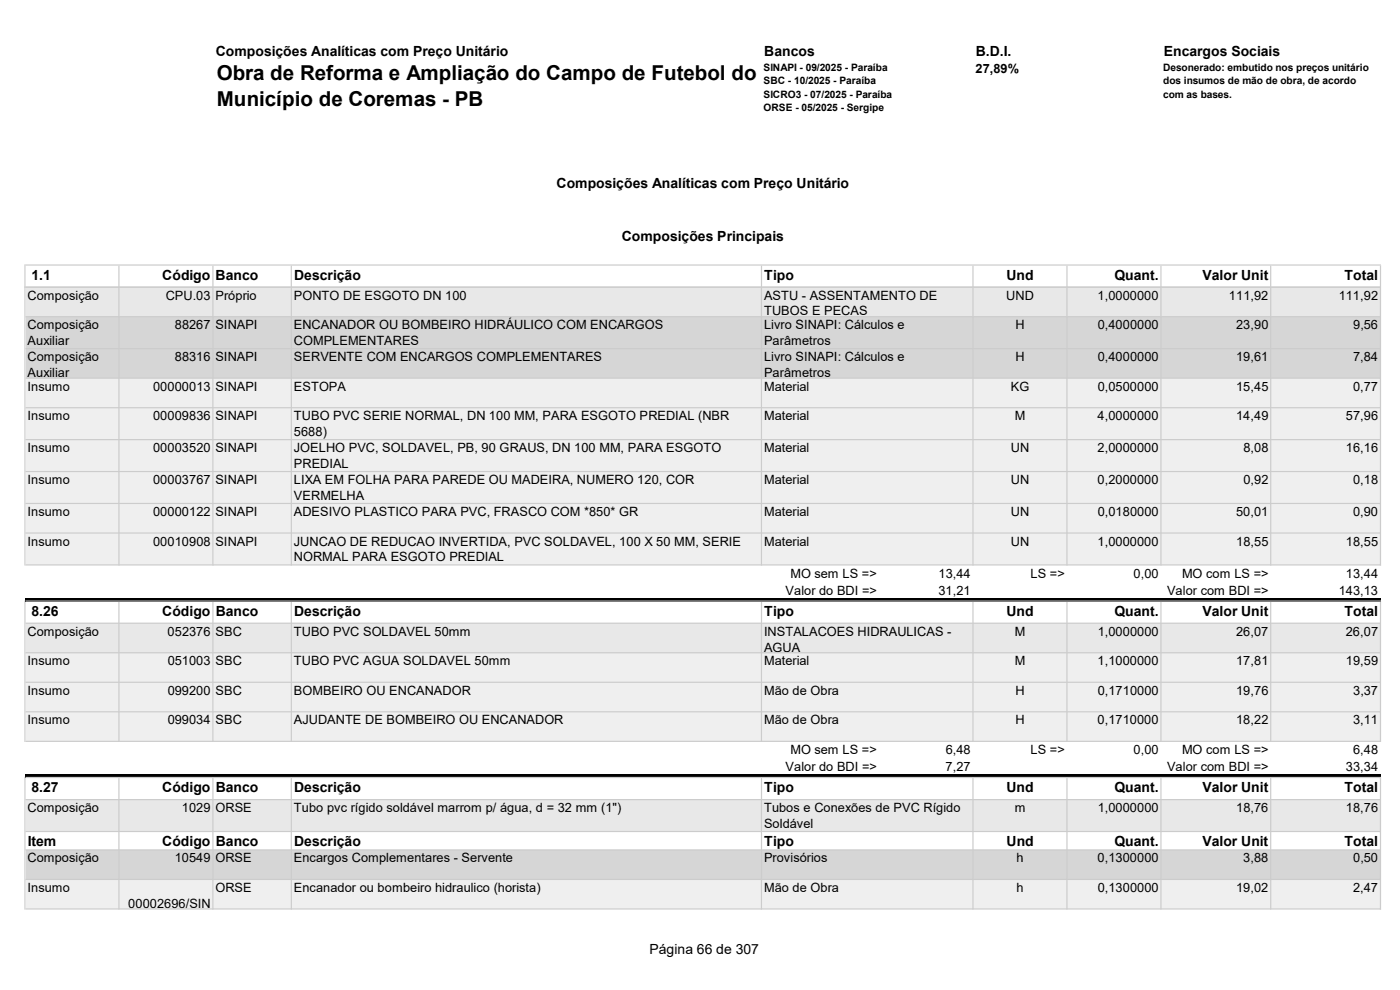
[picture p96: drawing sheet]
<svg xmlns="http://www.w3.org/2000/svg" width="297mm" height="210mm" viewBox="0 0 297 210" stroke-linecap="round" stroke-linejoin="round" font-family="sans-serif">
<defs><g id="words">
<g font-size="4.4">
<text x="46" y="17">Obra de Reforma e Ampliação do Campo de Futebol do</text>
<text x="46" y="22.4">Município de Coremas - PB</text>
</g>
<g font-size="3">
<text x="45.8" y="11.9">Composições Analíticas com Preço Unitário</text>
<text x="162.1" y="11.9">Bancos</text>
<text x="207" y="11.9">B.D.I.</text>
<text x="246.9" y="11.9">Encargos Sociais</text>
<text x="118.1" y="39.8">Composições Analíticas com Preço Unitário</text>
<text x="131.9" y="51.1">Composições Principais</text>
<text x="6.7" y="59.3">1.1</text>
<text x="34.4" y="59.3">Código Banco</text>
<text x="62.4" y="59.3">Descrição</text>
<text x="162.1" y="59.3">Tipo</text>
<text x="213.5" y="59.3">Und</text>
<text x="236.4" y="59.3">Quant.</text>
<text x="255.1" y="59.3">Valor Unit</text>
<text x="285.2" y="59.3">Total</text>
<text x="6.7" y="130.6">8.26</text>
<text x="34.4" y="130.6">Código Banco</text>
<text x="62.4" y="130.6">Descrição</text>
<text x="162.1" y="130.6">Tipo</text>
<text x="213.5" y="130.6">Und</text>
<text x="236.4" y="130.6">Quant.</text>
<text x="255.1" y="130.6">Valor Unit</text>
<text x="285.2" y="130.6">Total</text>
<text x="6.7" y="168">8.27</text>
<text x="34.4" y="168">Código Banco</text>
<text x="62.4" y="168">Descrição</text>
<text x="162.1" y="168">Tipo</text>
<text x="213.5" y="168">Und</text>
<text x="236.4" y="168">Quant.</text>
<text x="255.1" y="168">Valor Unit</text>
<text x="285.2" y="168">Total</text>
<text x="5.9" y="179.5">Item</text>
<text x="34.4" y="179.5">Código</text>
<text x="45.8" y="179.5">Banco</text>
<text x="62.4" y="179.5">Descrição</text>
<text x="162.1" y="179.5">Tipo</text>
<text x="213.5" y="179.5">Und</text>
<text x="236.4" y="179.5">Quant.</text>
<text x="255.1" y="179.5">Valor Unit</text>
<text x="285.2" y="179.5">Total</text>
<text x="137.8" y="202.3">Página 66 de 307</text>
</g>
<g font-size="2.7">
<text x="207" y="15.5">27,89%</text>
<text x="5.8" y="63.6">Composição</text>
<text x="35.2" y="63.6">CPU.03 Próprio</text>
<text x="62.4" y="63.6">PONTO DE ESGOTO DN 100</text>
<text x="162.1" y="63.6">ASTU - ASSENTAMENTO DE</text>
<text x="213.5" y="63.6">UND</text>
<text x="232.9" y="63.6">1,0000000</text>
<text x="260.7" y="63.6">111,92</text>
<text x="284" y="63.6">111,92</text>
<text x="5.8" y="69.8">Composição</text>
<text x="37.1" y="69.8">88267 SINAPI</text>
<text x="62.4" y="69.8">ENCANADOR OU BOMBEIRO HIDRÁULICO COM ENCARGOS</text>
<text x="162.1" y="66.9">TUBOS E PECAS</text>
<text x="162.1" y="69.8">Livro SINAPI: Cálculos e</text>
<text x="215.4" y="69.8">H</text>
<text x="232.9" y="69.8">0,4000000</text>
<text x="262.3" y="69.8">23,90</text>
<text x="287.1" y="69.8">9,56</text>
<text x="5.8" y="73.2">Auxiliar</text>
<text x="5.8" y="76.6">Composição</text>
<text x="37.1" y="76.6">88316 SINAPI</text>
<text x="62.4" y="76.6">SERVENTE COM ENCARGOS COMPLEMENTARES</text>
<text x="62.4" y="73.2">COMPLEMENTARES</text>
<text x="162.1" y="73.2">Parâmetros</text>
<text x="162.1" y="76.6">Livro SINAPI: Cálculos e</text>
<text x="215.4" y="76.6">H</text>
<text x="232.9" y="76.6">0,4000000</text>
<text x="262.3" y="76.6">19,61</text>
<text x="287" y="76.6">7,84</text>
<text x="5.8" y="80">Auxiliar</text>
<text x="5.8" y="82.9">Insumo</text>
<text x="32.5" y="82.9">00000013 SINAPI</text>
<text x="62.4" y="82.9">ESTOPA</text>
<text x="162.1" y="80">Parâmetros</text>
<text x="162.1" y="82.9">Material</text>
<text x="214.5" y="82.9">KG</text>
<text x="232.9" y="82.9">0,0500000</text>
<text x="262.2" y="82.9">15,45</text>
<text x="287" y="82.9">0,77</text>
<text x="5.8" y="89.2">Insumo</text>
<text x="32.5" y="89.2">00009836 SINAPI</text>
<text x="62.4" y="89.2">TUBO PVC SERIE NORMAL, DN 100 MM, PARA ESGOTO PREDIAL (NBR</text>
<text x="162.1" y="89.2">Material</text>
<text x="215.3" y="89.2">M</text>
<text x="232.9" y="89.2">4,0000000</text>
<text x="262.2" y="89.2">14,49</text>
<text x="285.5" y="89.2">57,96</text>
<text x="5.8" y="95.9">Insumo</text>
<text x="32.5" y="95.9">00003520 SINAPI</text>
<text x="62.4" y="95.9">JOELHO PVC, SOLDAVEL, PB, 90 GRAUS, DN 100 MM, PARA ESGOTO</text>
<text x="62.4" y="92.5">5688)</text>
<text x="162.1" y="95.9">Material</text>
<text x="214.5" y="95.9">UN</text>
<text x="232.9" y="95.9">2,0000000</text>
<text x="263.8" y="95.9">8,08</text>
<text x="285.5" y="95.9">16,16</text>
<text x="62.4" y="99.3">PREDIAL</text>
<text x="5.8" y="102.7">Insumo</text>
<text x="32.5" y="102.7">00003767 SINAPI</text>
<text x="62.4" y="102.7">LIXA EM FOLHA PARA PAREDE OU MADEIRA, NUMERO 120, COR</text>
<text x="62.4" y="106">VERMELHA</text>
<text x="162.1" y="102.7">Material</text>
<text x="214.5" y="102.7">UN</text>
<text x="232.9" y="102.7">0,2000000</text>
<text x="263.8" y="102.7">0,92</text>
<text x="287.1" y="102.7">0,18</text>
<text x="5.8" y="109.5">Insumo</text>
<text x="32.5" y="109.5">00000122 SINAPI</text>
<text x="62.4" y="109.5">ADESIVO PLASTICO PARA PVC, FRASCO COM *850* GR</text>
<text x="162.1" y="109.5">Material</text>
<text x="214.5" y="109.5">UN</text>
<text x="232.9" y="109.5">0,0180000</text>
<text x="262.3" y="109.5">50,01</text>
<text x="287" y="109.5">0,90</text>
<text x="5.8" y="115.7">Insumo</text>
<text x="32.5" y="115.7">00010908 SINAPI</text>
<text x="62.4" y="115.7">JUNCAO DE REDUCAO INVERTIDA, PVC SOLDAVEL, 100 X 50 MM, SERIE</text>
<text x="62.4" y="119.1">NORMAL PARA ESGOTO PREDIAL</text>
<text x="162.1" y="115.7">Material</text>
<text x="214.5" y="115.7">UN</text>
<text x="232.9" y="115.7">1,0000000</text>
<text x="262.2" y="115.7">18,55</text>
<text x="285.5" y="115.7">18,55</text>
<text x="167.7" y="122.5">MO sem LS =&gt;</text>
<text x="199.1" y="122.5">13,44</text>
<text x="218.7" y="122.5">LS =&gt;</text>
<text x="240.5" y="122.5">0,00</text>
<text x="250.8" y="122.5">MO com LS =&gt;</text>
<text x="285.5" y="122.5">13,44</text>
<text x="166.7" y="126.2">Valor do BDI =&gt;</text>
<text x="199.1" y="126.2">31,21</text>
<text x="247.6" y="126.2">Valor com BDI =&gt;</text>
<text x="284" y="126.2">143,13</text>
<text x="5.8" y="134.9">Composição</text>
<text x="35.6" y="134.9">052376 SBC</text>
<text x="62.4" y="134.9">TUBO PVC SOLDAVEL 50mm</text>
<text x="162.1" y="134.9">INSTALACOES HIDRAULICAS -</text>
<text x="215.3" y="134.9">M</text>
<text x="232.9" y="134.9">1,0000000</text>
<text x="262.3" y="134.9">26,07</text>
<text x="285.5" y="134.9">26,07</text>
<text x="5.8" y="141.1">Insumo</text>
<text x="35.6" y="141.1">051003 SBC</text>
<text x="62.3" y="141.1">TUBO PVC AGUA SOLDAVEL 50mm</text>
<text x="162.1" y="138.2">AGUA</text>
<text x="162.1" y="141.1">Material</text>
<text x="215.3" y="141.1">M</text>
<text x="232.9" y="141.1">1,1000000</text>
<text x="262.2" y="141.1">17,81</text>
<text x="285.5" y="141.1">19,59</text>
<text x="5.8" y="147.4">Insumo</text>
<text x="35.6" y="147.4">099200 SBC</text>
<text x="62.3" y="147.4">BOMBEIRO OU ENCANADOR</text>
<text x="162.1" y="147.4">Mão de Obra</text>
<text x="215.4" y="147.4">H</text>
<text x="232.9" y="147.4">0,1710000</text>
<text x="262.3" y="147.4">19,76</text>
<text x="287.1" y="147.4">3,37</text>
<text x="5.8" y="153.7">Insumo</text>
<text x="35.6" y="153.7">099034 SBC</text>
<text x="62.3" y="153.7">AJUDANTE DE BOMBEIRO OU ENCANADOR</text>
<text x="162.1" y="153.7">Mão de Obra</text>
<text x="215.4" y="153.7">H</text>
<text x="232.9" y="153.7">0,1710000</text>
<text x="262.2" y="153.7">18,22</text>
<text x="287" y="153.7">3,11</text>
<text x="167.7" y="159.9">MO sem LS =&gt;</text>
<text x="200.6" y="159.9">6,48</text>
<text x="218.7" y="159.9">LS =&gt;</text>
<text x="240.5" y="159.9">0,00</text>
<text x="250.8" y="159.9">MO com LS =&gt;</text>
<text x="287.1" y="159.9">6,48</text>
<text x="166.7" y="163.7">Valor do BDI =&gt;</text>
<text x="200.6" y="163.7">7,27</text>
<text x="247.6" y="163.7">Valor com BDI =&gt;</text>
<text x="285.5" y="163.7">33,34</text>
<text x="5.8" y="172.3">Composição</text>
<text x="38.6" y="172.3">1029 ORSE</text>
<text x="62.4" y="172.3">Tubo pvc rígido soldável marrom p/ água, d = 32 mm (1&quot;)</text>
<text x="162.1" y="172.3">Tubos e Conexões de PVC Rígido</text>
<text x="215.3" y="172.3">m</text>
<text x="232.9" y="172.3">1,0000000</text>
<text x="262.2" y="172.3">18,76</text>
<text x="285.5" y="172.3">18,76</text>
<text x="162.1" y="175.6">Soldável</text>
<text x="5.8" y="183">Composição</text>
<text x="37.1" y="183">10549 ORSE</text>
<text x="62.3" y="183">Encargos Complementares - Servente</text>
<text x="162.1" y="183">Provisórios</text>
<text x="215.6" y="183">h</text>
<text x="232.9" y="183">0,1300000</text>
<text x="263.8" y="183">3,88</text>
<text x="287.1" y="183">0,50</text>
<text x="5.8" y="189.2">Insumo</text>
<text x="45.7" y="189.2">ORSE</text>
<text x="62.3" y="189.2">Encanador ou bombeiro hidraulico (horista)</text>
<text x="162.1" y="189.2">Mão de Obra</text>
<text x="215.7" y="189.2">h</text>
<text x="232.9" y="189.2">0,1300000</text>
<text x="262.3" y="189.2">19,02</text>
<text x="287" y="189.2">2,47</text>
<text x="27.2" y="192.6">00002696/SIN</text>
</g>
<g font-size="2.2">
<text x="162" y="15">SINAPI - 09/2025 - Paraíba</text>
<text x="162" y="17.9">SBC - 10/2025 - Paraíba</text>
<text x="246.8" y="15">Desonerado: embutido nos preços unitário</text>
<text x="246.8" y="17.9">dos insumos de mão de obra, de acordo</text>
<text x="162" y="20.7">SICRO3 - 07/2025 - Paraíba</text>
<text x="162" y="23.6">ORSE - 05/2025 - Sergipe</text>
<text x="246.8" y="20.7">com as bases.</text>
</g>
</g></defs>
<g fill="#ccc">
<path d="M5.2 56.1h.2v4.9h-.2zM25.1 56.3h.3v4.7h-.3zM45 56.3h.3v4.7h-.3zM61.7 56.3h.2v4.7h-.2zM161.4 56.3h.3v4.7h-.3zM206.3 56.3h.2v4.7h-.2zM226.2 56.3h.3v4.7h-.3zM246.2 56.3h.2v4.7h-.2zM269.5 56.3h.2v4.7h-.2zM292.7 56.3h.3v4.7h-.3z" fill-rule="evenodd"/>
<path d="M5.4 56.1h287.6v.2h-287.6zM5.4 60.8h287.6v.2h-287.6z" fill-rule="evenodd"/>
</g>
<path d="M5.5 61.1h287.4v6.1h-287.4z" fill="#dff0d8"/>
<path d="M5.5 67.2h287.4v13.1h-287.4z" fill="#d6d6d6"/>
<path d="M5.5 80.2h287.4v39.7h-287.4z" fill="#efefef"/>
<path d="M5.5 119.8h287.4v7.5h-287.4z" fill="#fff"/>
<path d="M5.5 127.4h287.4" fill="none" stroke="#dff0d8" stroke-width=".25"/>
<path d="M5.5 127.5h287.4v4.7h-287.4z" fill="#fff"/>
<path d="M5.5 132.2h287.4v6.3h-287.4z" fill="#dff0d8"/>
<path d="M5.5 138.5h287.4v18.8h-287.4z" fill="#efefef"/>
<path d="M5.5 157.3h287.4v7.5h-287.4z" fill="#fff"/>
<path d="M5.5 164.8h287.4" fill="none" stroke="#dff0d8" stroke-width=".25"/>
<path d="M5.5 164.9h287.4v4.8h-287.4z" fill="#fff"/>
<path d="M5.5 169.6h287.4v6.8h-287.4z" fill="#dff0d8"/>
<path d="M5.5 176.4h287.4v3.9h-287.4z" fill="#fff"/>
<path d="M5.5 180.3h287.4v6.3h-287.4z" fill="#d6d6d6"/>
<path d="M5.5 186.6h287.4v6.3h-287.4z" fill="#efefef"/>
<g fill="#ccc">
<path d="M5.2 60.8h.2v59.2h-.2zM25.1 61h.3v59h-.3zM45 61h.3v59h-.3zM61.7 61h.2v59h-.2zM161.4 61h.3v59h-.3zM206.3 61h.2v59h-.2zM226.2 61h.3v59h-.3zM246.2 61h.2v59h-.2zM269.5 61h.2v59h-.2zM292.7 61h.3v59h-.3zM5.2 127.4h.2v30h-.2zM25.1 127.6h.3v29.8h-.3zM45 127.6h.3v29.8h-.3zM61.7 127.6h.2v29.8h-.2zM161.4 127.6h.3v29.8h-.3zM206.3 127.6h.2v29.8h-.2zM226.2 127.6h.3v29.8h-.3zM246.2 127.6h.2v29.8h-.2zM269.5 127.6h.2v29.8h-.2zM292.7 127.6h.3v29.8h-.3zM5.2 164.8h.2v28.2h-.2zM25.1 165.1h.3v27.9h-.3zM45 165.1h.3v27.9h-.3zM61.7 165.1h.2v27.9h-.2zM161.4 165.1h.3v27.9h-.3zM206.3 165.1h.2v27.9h-.2zM226.2 165.1h.3v27.9h-.3zM246.2 165.1h.2v27.9h-.2zM269.5 165.1h.2v27.9h-.2zM292.7 165.1h.3v27.9h-.3z" fill-rule="evenodd"/>
<path d="M5.4 60.8h287.6v.2h-287.6zM5.4 67.1h287.6v.2h-287.6zM5.4 73.8h287.6v.3h-287.6zM5.4 80.1h287.6v.2h-287.6zM5.4 86.4h287.6v.2h-287.6zM5.4 93.1h287.6v.3h-287.6zM5.4 99.9h287.6v.3h-287.6zM5.4 106.7h287.6v.2h-287.6zM5.4 112.9h287.6v.3h-287.6zM5.4 119.7h287.6v.3h-287.6z" fill-rule="evenodd"/>
</g>
<path d="M5.3 126.9h287.6v.8h-287.6z" fill="#000"/>
<path d="M5.4 127.4h287.6v.2h-287.6zM5.4 132.1h287.6v.2h-287.6zM5.4 138.3h287.6v.3h-287.6zM5.4 144.6h287.6v.3h-287.6zM5.4 150.9h287.6v.2h-287.6zM5.4 157.1h287.6v.3h-287.6z" fill-rule="evenodd" fill="#ccc"/>
<path d="M5.3 164.3h287.6v.8h-287.6z" fill="#000"/>
<path d="M5.4 164.8h287.6v.3h-287.6zM5.4 169.5h287.6v.3h-287.6zM5.4 176.3h287.6v.2h-287.6zM5.4 180.2h287.6v.2h-287.6zM5.4 186.4h287.6v.3h-287.6zM5.4 192.7h287.6v.3h-287.6z" fill-rule="evenodd" fill="#ccc"/>
<use href="#words"/>
</svg>
